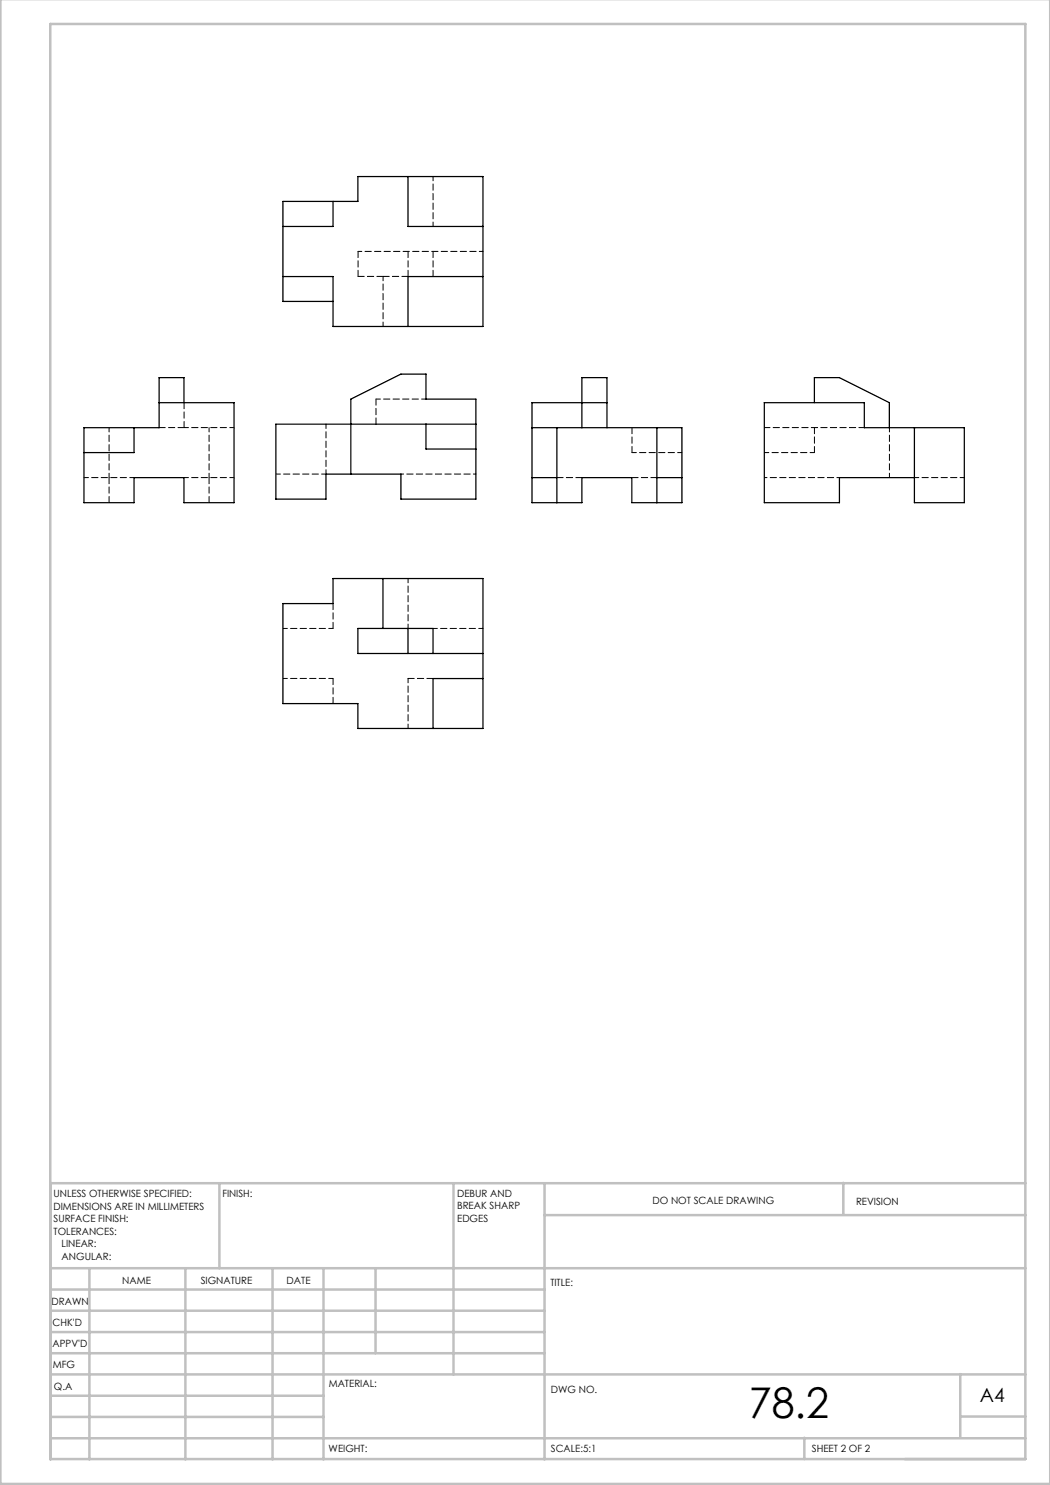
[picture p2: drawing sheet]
<svg xmlns="http://www.w3.org/2000/svg" width="210mm" height="297mm" viewBox="0 0 210 297" stroke-linecap="round" stroke-linejoin="round" font-family="sans-serif">
<defs><g id="words">
<text font-size="8.5" x="149.8" y="283.5">78.2</text>
<text font-size="3.9" x="196" y="280.4">A4</text>
<g font-size="2">
<text x="10.7" y="239.5">UNLESS OTHERWISE SPECIFIED:</text>
<text x="44.5" y="239.5">FINISH:</text>
<text x="91.4" y="239.4">DEBUR AND</text>
<text x="10.7" y="242">DIMENSIONS ARE IN MILLIMETERS</text>
<text x="10.7" y="244.5">SURFACE FINISH:</text>
<text x="91.4" y="241.9">BREAK SHARP</text>
<text x="91.4" y="244.4">EDGES</text>
<text x="130.5" y="240.8">DO NOT SCALE DRAWING</text>
<text x="171.2" y="241">REVISION</text>
<text x="10.7" y="247">TOLERANCES:</text>
<text x="12.3" y="249.5">LINEAR:</text>
<text x="12.3" y="252">ANGULAR:</text>
<text x="24.4" y="256.9">NAME</text>
<text x="40.1" y="256.8">SIGNATURE</text>
<text x="57.3" y="256.8">DATE</text>
<text x="110.1" y="257.1">TITLE:</text>
<text x="10.3" y="260.9">DRAWN</text>
<text x="10.5" y="269.3">APPV'D</text>
<text x="10.5" y="265.2">CHK'D</text>
<text x="10.6" y="273.6">MFG</text>
<text x="10.8" y="278">Q.A</text>
<text x="65.8" y="277.4">MATERIAL:</text>
<text x="110.2" y="278.5">DWG NO.</text>
<text x="65.7" y="290.4">WEIGHT:</text>
<text x="110.2" y="290.5">SCALE:5:1</text>
<text x="162.4" y="290.4">SHEET 2 OF 2</text>
</g>
</g></defs>
<g fill="none" stroke="#c0c0c0" stroke-width=".5">
<path d="M.1 -.1v296.9h209.9v-296.9M10.1 4.8h195v287h-195zM43.9 236.6v17M90.7 236.6v38.3M108.9 236.6v55.3M168.7 236.6v6.3M205.1 236.6h-195v55.3M10.1 253.6h195M10.1 257.9h98.8M17.9 253.6v38.3M37.1 253.6v38.3M54.5 253.6v38.3"/>
<path d="M64.7 253.6v38.3M75.1 253.6v17M108.9 243h96.2M10.1 270.6h98.8M10.1 266.4h98.8M10.1 262.1h98.8M10.1 279.1h54.6M10.1 274.9h195M192.1 274.8v12.7M10.1 287.7h195M10.1 283.4h54.6M160.9 287.5v4.3"/>
<path d="M192.1 283.3h13"/>
</g>
<g fill="none" stroke="#000" stroke-width=".25">
<path d="M81.6 35.3v10h15M56.6 55.3h10v10h30v-30h-25v5h-15v20h10M66.6 40.3v5h-10M96.6 55.3h-15v10M26.8 85.5v5h-10M31.8 80.5h15v20h-10v-5h-10v5h-10v-15h15v-10h5v5M85.2 84.8v5h10M95.2 84.8h-40v15h10v-5h15v5h15v-20h-10v-5h-5l-10 5v15M106.4 95.5h5M111.4 85.5v15M116.4 85.5v-10h5v10M121.4 80.5h-15v20h10v-5h10v5h10v-15h-30"/>
<path d="M131.4 85.5v15M131.4 95.5h5M162.9 80.5v-5h5l10 5v5M182.9 85.5v15h10v-15h-20v-5h-20v20h15v-5h15M76.6 115.7v10M56.6 120.7h10v-5h30v30h-25v-5h-15zM81.6 125.7v5M86.6 130.7v-5h-15v5h25M96.6 135.7h-10v10"/>
</g>
<g fill="none" stroke="#000" stroke-width=".2" stroke-dasharray="1.3 .6">
<path d="M71.6 55.3v-5M76.6 55.3h-5M81.6 55.3h-5M81.6 55.3v-5M86.6 50.3v5M36.8 85.5v-5M36.8 85.5h-5M75.2 84.8v-5M111.4 95.5h5M126.4 95.5h5M126.4 90.5v-5M162.9 90.5v-5"/>
<path d="M21.8 100.5v-5M41.8 100.5v-5M66.6 120.7v5M66.6 135.7v5M86.6 135.7h-5"/>
</g>
<g fill="none" stroke="#000" stroke-width=".2" stroke-dasharray="1.3 .6" stroke-dashoffset=".4">
<path d="M86.6 45.3v-10M76.6 65.3v-10M85.2 79.8h-10M21.8 95.5v-10M26.8 95.5h-10M41.8 95.5v-10M46.8 95.5h-10M46.8 85.5h-10M65.2 94.8h-10M65.2 94.8v-10M126.4 90.5h10M152.9 90.5h10"/>
<path d="M177.9 95.5v-10M182.9 95.5h10M81.6 115.7v10M66.6 135.7h-10M66.6 125.7h-10M81.6 135.7v10M96.6 125.7h-10"/>
</g>
<path d="M95.2 94.8h-15M152.9 95.5h15" fill="none" stroke="#000" stroke-width=".2" stroke-dasharray="1.3 .6" stroke-dashoffset=".8"/>
<path d="M172.9 85.5h-20" fill="none" stroke="#000" stroke-width=".2" stroke-dasharray="1.3 .6" stroke-dashoffset=".2"/>
<path d="M71.6 50.3h25" fill="none" stroke="#000" stroke-width=".2" stroke-dasharray="1.3 .6" stroke-dashoffset=".5"/>
<use href="#words"/>
</svg>
